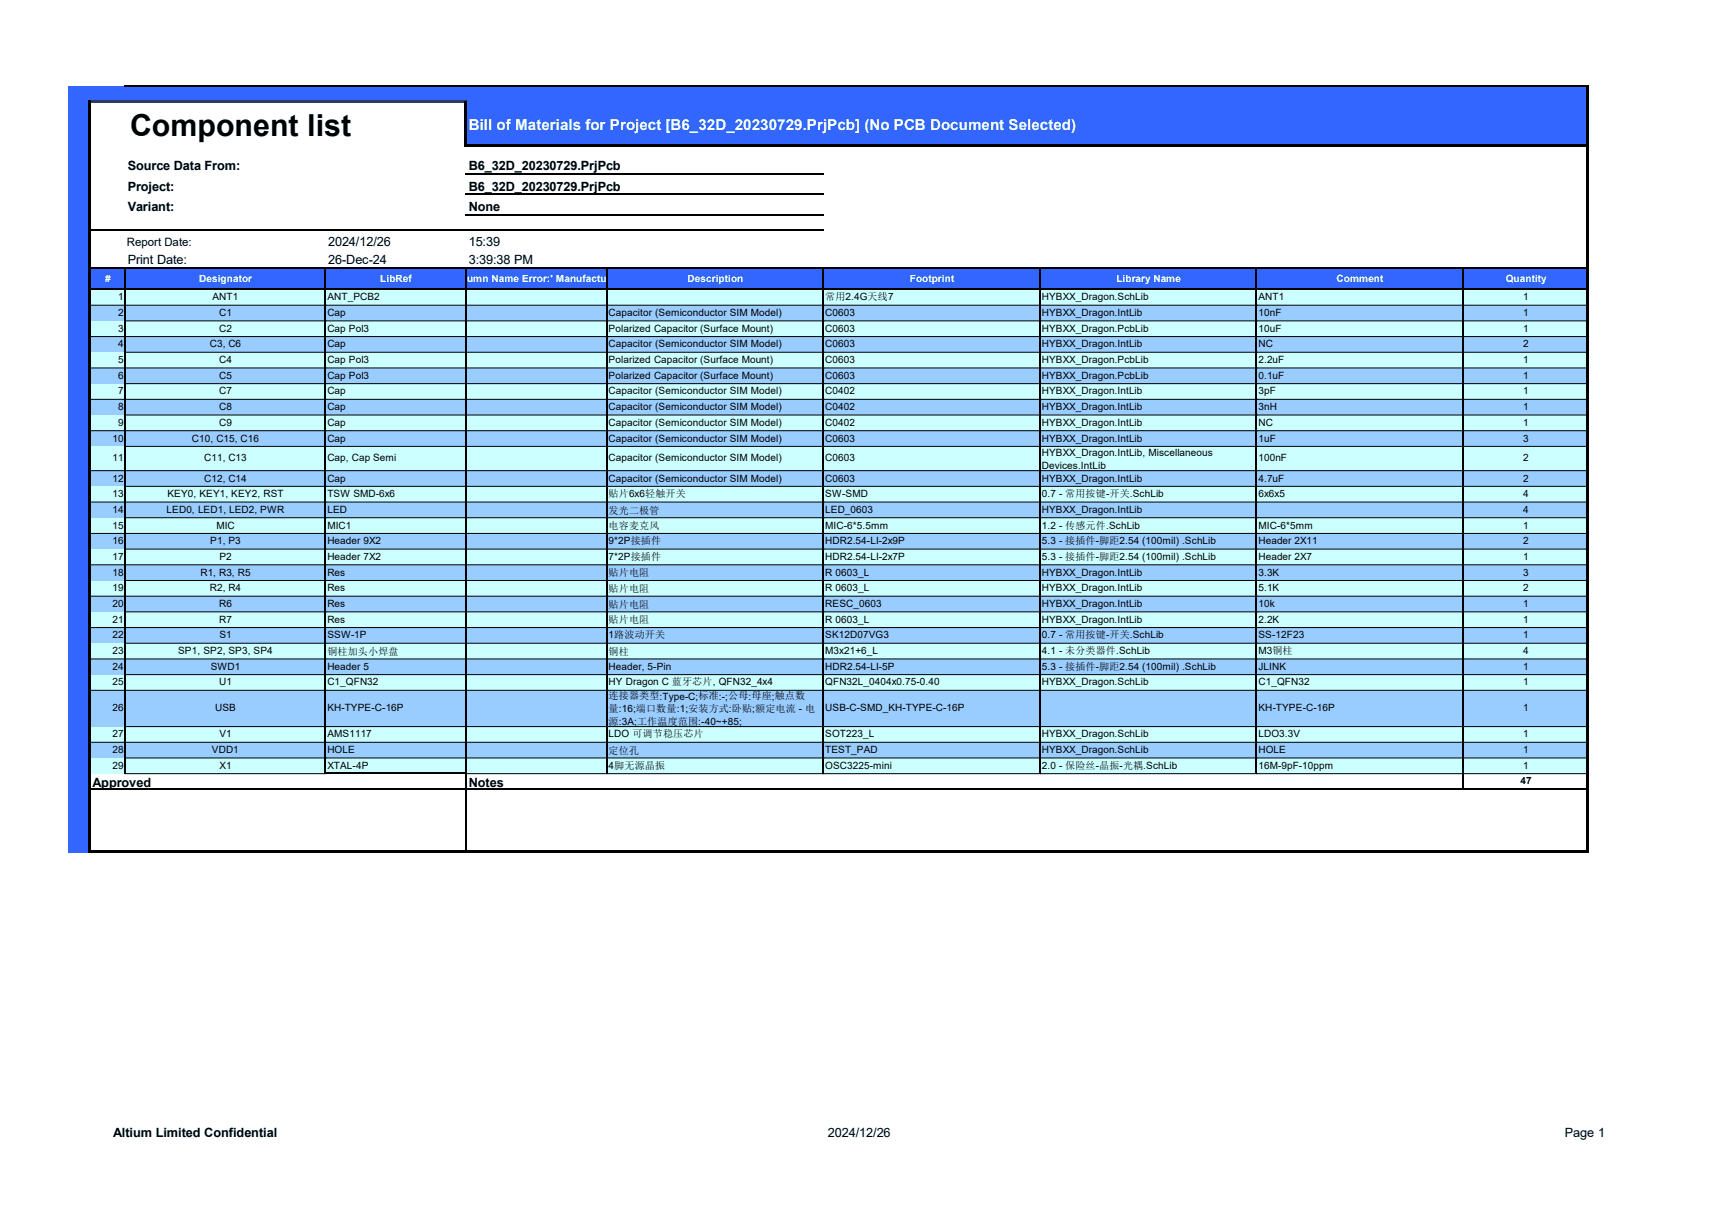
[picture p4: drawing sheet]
<svg xmlns="http://www.w3.org/2000/svg" width="297mm" height="210mm" viewBox="0 0 297 210" stroke-linecap="round" stroke-linejoin="round" font-family="sans-serif">
<defs><g id="words">
<text font-size="5.2" x="22.5" y="23.4">Component list</text>
<g font-size="2.6" fill="#fff">
<text x="81" y="22.4">Bill of Materials for</text>
<text x="105.4" y="22.4">Project [B6_32D_20230729.Prj</text>
<text x="142.9" y="22.4">Pcb] (No PCB Document Selected)</text>
</g>
<g font-size="2.2">
<text x="22.1" y="29.4">Source Data From:</text>
<text x="81" y="29.4">B6_32D_20230729.PrjPcb</text>
<text x="22.1" y="33">Project:</text>
<text x="81" y="33">B6_32D_20230729.PrjPcb</text>
<text x="22.1" y="36.5">Variant:</text>
<text x="81" y="36.5">None</text>
<text x="22.1" y="45.6">Print Date:</text>
<text x="56.7" y="42.4">2024/12/26</text>
<text x="56.7" y="45.6">26-Dec-24</text>
<text x="81" y="42.4">15:39</text>
<text x="81" y="45.6">3:39:38 PM</text>
<text x="16" y="135.9">Approved</text>
<text x="81" y="135.9">Notes</text>
<text x="19.6" y="196.3">Altium Limited Confidential</text>
<text x="143" y="196.3">2024/12/26</text>
<text x="270.3" y="196.3">Page 1</text>
</g>
<text font-size="2" x="21.9" y="42.5">Report Date:</text>
<g font-size="1.7" fill="#fff">
<text x="18.2" y="48.7">#</text>
<text x="34.4" y="48.7">Designator</text>
<text x="65.7" y="48.7">LibRef</text>
<text x="76.9" y="48.7">#Col</text>
<text x="80.7" y="48.7">umn Name Error:' Manufactu</text>
<text x="104.8" y="48.7">r</text>
<text x="118.8" y="48.7">Description</text>
<text x="157.2" y="48.7">Footprint</text>
<text x="192.9" y="48.7">Library Name</text>
<text x="230.9" y="48.7">Comment</text>
<text x="260.1" y="48.7">Quantity</text>
</g>
<g font-size="1.7">
<text x="20.4" y="51.9">1</text>
<text x="36.7" y="51.9">ANT1</text>
<text x="56.6" y="51.9">ANT_PCB2</text>
<text x="142.6" y="51.9">常用2.4G天线7</text>
<text x="180" y="51.9">HYBXX_Dragon.SchLib</text>
<text x="217.4" y="51.9">ANT1</text>
<text x="263.1" y="51.9">1</text>
<text x="20.4" y="54.6">2</text>
<text x="20.4" y="57.3">3</text>
<text x="20.4" y="60">4</text>
<text x="36.2" y="60">C3, C6</text>
<text x="37.8" y="54.6">C1</text>
<text x="37.8" y="57.3">C2</text>
<text x="56.6" y="54.6">Cap</text>
<text x="56.6" y="57.3">Cap Pol3</text>
<text x="56.6" y="60">Cap</text>
<text x="105.2" y="54.6">Capacitor (Semiconductor SIM Model)</text>
<text x="105.2" y="57.3">Polarized Capacitor (Surface Mount)</text>
<text x="105.2" y="60">Capacitor (Semiconductor SIM Model)</text>
<text x="142.6" y="54.6">C0603</text>
<text x="142.6" y="57.3">C0603</text>
<text x="142.6" y="60">C0603</text>
<text x="180" y="54.6">HYBXX_Dragon.IntLib</text>
<text x="180" y="57.3">HYBXX_Dragon.PcbLib</text>
<text x="180" y="60">HYBXX_Dragon.IntLib</text>
<text x="217.4" y="54.6">10nF</text>
<text x="217.4" y="57.3">10uF</text>
<text x="217.4" y="60">NC</text>
<text x="263.1" y="54.6">1</text>
<text x="263.1" y="57.3">1</text>
<text x="263.1" y="60">2</text>
<text x="20.4" y="62.7">5</text>
<text x="20.4" y="65.4">6</text>
<text x="37.8" y="62.7">C4</text>
<text x="37.8" y="65.4">C5</text>
<text x="56.6" y="62.7">Cap Pol3</text>
<text x="56.6" y="65.4">Cap Pol3</text>
<text x="105.2" y="62.7">Polarized Capacitor (Surface Mount)</text>
<text x="105.2" y="65.4">Polarized Capacitor (Surface Mount)</text>
<text x="142.6" y="62.7">C0603</text>
<text x="142.6" y="65.4">C0603</text>
<text x="180" y="62.7">HYBXX_Dragon.PcbLib</text>
<text x="180" y="65.4">HYBXX_Dragon.PcbLib</text>
<text x="217.4" y="62.7">2.2uF</text>
<text x="217.4" y="65.4">0.1uF</text>
<text x="263.1" y="62.7">1</text>
<text x="263.1" y="65.4">1</text>
<text x="20.4" y="68.1">7</text>
<text x="20.4" y="70.8">8</text>
<text x="37.8" y="68.1">C7</text>
<text x="37.8" y="70.8">C8</text>
<text x="56.6" y="68.1">Cap</text>
<text x="56.6" y="70.8">Cap</text>
<text x="105.2" y="68.1">Capacitor (Semiconductor SIM Model)</text>
<text x="105.2" y="70.8">Capacitor (Semiconductor SIM Model)</text>
<text x="142.6" y="68.1">C0402</text>
<text x="142.6" y="70.8">C0402</text>
<text x="180" y="68.1">HYBXX_Dragon.IntLib</text>
<text x="180" y="70.8">HYBXX_Dragon.IntLib</text>
<text x="217.4" y="68.1">3pF</text>
<text x="217.4" y="70.8">3nH</text>
<text x="263.1" y="68.1">1</text>
<text x="263.1" y="70.8">1</text>
<text x="19.4" y="76.3">10</text>
<text x="20.4" y="73.5">9</text>
<text x="33.1" y="76.3">C10, C15, C16</text>
<text x="37.8" y="73.5">C9</text>
<text x="56.6" y="73.5">Cap</text>
<text x="56.6" y="76.3">Cap</text>
<text x="105.2" y="73.5">Capacitor (Semiconductor SIM Model)</text>
<text x="105.2" y="76.3">Capacitor (Semiconductor SIM Model)</text>
<text x="142.6" y="73.5">C0402</text>
<text x="142.6" y="76.3">C0603</text>
<text x="180" y="73.5">HYBXX_Dragon.IntLib</text>
<text x="180" y="76.3">HYBXX_Dragon.IntLib</text>
<text x="217.4" y="73.5">NC</text>
<text x="217.4" y="76.3">1uF</text>
<text x="263.1" y="73.5">1</text>
<text x="263.1" y="76.3">3</text>
<text x="19.4" y="79.7">11</text>
<text x="19.4" y="83.2">12</text>
<text x="35.3" y="79.7">C11, C13</text>
<text x="35.3" y="83.2">C12, C14</text>
<text x="56.6" y="79.7">Cap, Cap Semi</text>
<text x="56.6" y="83.2">Cap</text>
<text x="105.2" y="79.7">Capacitor (Semiconductor SIM Model)</text>
<text x="105.2" y="83.2">Capacitor (Semiconductor SIM Model)</text>
<text x="142.6" y="79.7">C0603</text>
<text x="142.6" y="83.2">C0603</text>
<text x="180" y="78.7">HYBXX_Dragon.IntLib, Miscellaneous</text>
<text x="180" y="80.9">Devices.IntLib</text>
<text x="180" y="83.2">HYBXX_Dragon.IntLib</text>
<text x="217.4" y="79.7">100nF</text>
<text x="217.4" y="83.2">4.7uF</text>
<text x="263.1" y="79.7">2</text>
<text x="263.1" y="83.2">2</text>
<text x="19.4" y="85.9">13</text>
<text x="19.4" y="88.6">14</text>
<text x="28.8" y="88.6">LED0, LED1, LED2, PWR</text>
<text x="28.9" y="85.9">KEY0, KEY1, KEY2, RST</text>
<text x="56.6" y="85.9">TSW SMD-6x6</text>
<text x="56.6" y="88.6">LED</text>
<text x="105.2" y="85.8">贴片6x6轻触开关</text>
<text x="105.2" y="88.7">发光二极管</text>
<text x="142.6" y="85.9">SW-SMD</text>
<text x="142.6" y="88.6">LED_0603</text>
<text x="180" y="85.9">0.7 - 常用按键-开关.SchLib</text>
<text x="180" y="88.6">HYBXX_Dragon.IntLib</text>
<text x="217.4" y="85.9">6x6x5</text>
<text x="263.1" y="85.9">4</text>
<text x="263.1" y="88.6">4</text>
<text x="19.4" y="91.3">15</text>
<text x="19.4" y="94">16</text>
<text x="36.3" y="94">P1, P3</text>
<text x="37.4" y="91.3">MIC</text>
<text x="56.6" y="91.3">MIC1</text>
<text x="56.6" y="94">Header 9X2</text>
<text x="105.2" y="91.4">电容麦克风</text>
<text x="105.2" y="94">9*2P接插件</text>
<text x="142.6" y="91.3">MIC-6*5.5mm</text>
<text x="142.6" y="94">HDR2.54-LI-2x9P</text>
<text x="180" y="91.3">1.2 - 传感元件.SchLib</text>
<text x="180" y="94">5.3 - 接插件-脚距2.54 (100mil) .SchLib</text>
<text x="217.4" y="91.3">MIC-6*5mm</text>
<text x="217.4" y="94">Header 2X11</text>
<text x="263.1" y="91.3">1</text>
<text x="263.1" y="94">2</text>
<text x="19.4" y="96.7">17</text>
<text x="19.4" y="99.4">18</text>
<text x="34.6" y="99.4">R1, R3, R5</text>
<text x="37.9" y="96.7">P2</text>
<text x="56.6" y="96.7">Header 7X2</text>
<text x="56.6" y="99.4">Res</text>
<text x="105.2" y="96.7">7*2P接插件</text>
<text x="105.2" y="99.5">贴片电阻</text>
<text x="142.6" y="96.7">HDR2.54-LI-2x7P</text>
<text x="142.6" y="99.4">R 0603_L</text>
<text x="180" y="96.7">5.3 - 接插件-脚距2.54 (100mil) .SchLib</text>
<text x="180" y="99.4">HYBXX_Dragon.IntLib</text>
<text x="217.4" y="96.7">Header 2X7</text>
<text x="217.4" y="99.4">3.3K</text>
<text x="263.1" y="96.7">1</text>
<text x="263.1" y="99.4">3</text>
<text x="19.4" y="102.1">19</text>
<text x="19.4" y="104.8">20</text>
<text x="19.4" y="107.5">21</text>
<text x="36.2" y="102.1">R2, R4</text>
<text x="37.8" y="104.8">R6</text>
<text x="37.8" y="107.5">R7</text>
<text x="56.6" y="102.1">Res</text>
<text x="56.6" y="104.8">Res</text>
<text x="56.6" y="107.5">Res</text>
<text x="105.2" y="102.2">贴片电阻</text>
<text x="105.2" y="105">贴片电阻</text>
<text x="105.2" y="107.7">贴片电阻</text>
<text x="142.6" y="102.1">R 0603_L</text>
<text x="142.6" y="104.8">RESC_0603</text>
<text x="142.6" y="107.5">R 0603_L</text>
<text x="180" y="102.1">HYBXX_Dragon.IntLib</text>
<text x="180" y="104.8">HYBXX_Dragon.IntLib</text>
<text x="180" y="107.5">HYBXX_Dragon.IntLib</text>
<text x="217.4" y="102.1">5.1K</text>
<text x="217.4" y="104.8">10k</text>
<text x="217.4" y="107.5">2.2K</text>
<text x="263.1" y="102.1">2</text>
<text x="263.1" y="104.8">1</text>
<text x="263.1" y="107.5">1</text>
<text x="19.4" y="110.2">22</text>
<text x="19.4" y="113">23</text>
<text x="30.8" y="113">SP1, SP2, SP3, SP4</text>
<text x="37.9" y="110.2">S1</text>
<text x="56.6" y="110.2">SSW-1P</text>
<text x="56.6" y="113.1">铜柱加头小焊盘</text>
<text x="105.2" y="110.2">1路波动开关</text>
<text x="105.2" y="113.1">铜柱</text>
<text x="142.6" y="110.2">SK12D07VG3</text>
<text x="142.6" y="113">M3x21+6_L</text>
<text x="180" y="110.2">0.7 - 常用按键-开关.SchLib</text>
<text x="180" y="113">4.1 - 未分类器件.SchLib</text>
<text x="217.4" y="110.2">SS-12F23</text>
<text x="217.4" y="113">M3铜柱</text>
<text x="263.1" y="110.2">1</text>
<text x="263.1" y="113">4</text>
<text x="19.4" y="115.7">24</text>
<text x="19.4" y="118.4">25</text>
<text x="36.4" y="115.7">SWD1</text>
<text x="37.8" y="118.4">U1</text>
<text x="56.6" y="115.7">Header 5</text>
<text x="56.6" y="118.4">C1_QFN32</text>
<text x="105.2" y="115.7">Header, 5-Pin</text>
<text x="105.2" y="118.4">HY Dragon C 蓝牙芯片, QFN32_4x4</text>
<text x="142.6" y="115.7">HDR2.54-LI-5P</text>
<text x="142.6" y="118.4">QFN32L_0404x0.75-0.40</text>
<text x="180" y="115.7">5.3 - 接插件-脚距2.54 (100mil) .SchLib</text>
<text x="180" y="118.4">HYBXX_Dragon.SchLib</text>
<text x="217.4" y="115.7">JLINK</text>
<text x="217.4" y="118.4">C1_QFN32</text>
<text x="263.1" y="115.7">1</text>
<text x="263.1" y="118.4">1</text>
<text x="19.4" y="122.9">26</text>
<text x="37.2" y="122.9">USB</text>
<text x="56.6" y="122.9">KH-TYPE-C-16P</text>
<text x="105.2" y="120.8">连接器类型:Type-C;标准:-;公母:母座;触点数</text>
<text x="105.2" y="123">量:16;端口数量:1;安装方式:卧贴;额定电流 - 电</text>
<text x="105.2" y="125.3">源:3A;工作温度范围:-40~+85;</text>
<text x="142.6" y="122.9">USB-C-SMD_KH-TYPE-C-16P</text>
<text x="217.4" y="122.9">KH-TYPE-C-16P</text>
<text x="263.1" y="122.9">1</text>
<text x="19.4" y="127.4">27</text>
<text x="19.4" y="130.1">28</text>
<text x="36.6" y="130.1">VDD1</text>
<text x="37.9" y="127.4">V1</text>
<text x="56.6" y="127.4">AMS1117</text>
<text x="56.6" y="130.1">HOLE</text>
<text x="105.2" y="127.4">LDO 可调节稳压芯片</text>
<text x="105.2" y="130.2">定位孔</text>
<text x="142.6" y="127.4">SOT223_L</text>
<text x="142.6" y="130.1">TEST_PAD</text>
<text x="180" y="127.4">HYBXX_Dragon.SchLib</text>
<text x="180" y="130.1">HYBXX_Dragon.SchLib</text>
<text x="217.4" y="127.4">LDO3.3V</text>
<text x="217.4" y="130.1">HOLE</text>
<text x="263.1" y="127.4">1</text>
<text x="263.1" y="130.1">1</text>
<text x="19.4" y="132.8">29</text>
<text x="37.9" y="132.8">X1</text>
<text x="56.6" y="132.8">XTAL-4P</text>
<text x="105.2" y="132.8">4脚无源晶振</text>
<text x="142.6" y="132.8">OSC3225-mini</text>
<text x="180" y="132.8">2.0 - 保险丝-晶振-光耦.SchLib</text>
<text x="217.4" y="132.8">16M-9pF-10ppm</text>
<text x="262.7" y="135.4">47</text>
<text x="263.1" y="132.8">1</text>
</g>
</g></defs>
<g fill="#36f">
<path d="M11.8 14.9h3.8v2.8h-3.8z" fill-rule="evenodd"/>
<path d="M15.6 14.9h6.1v2.8h-6.1z" fill-rule="evenodd"/>
<path d="M21.6 14.9h34.7v2.8h-34.7z" fill-rule="evenodd"/>
<path d="M56.3 14.9h24.3v2.8h-24.3z" fill-rule="evenodd"/>
<path d="M80.6 14.9h24.3v2.8h-24.3z" fill-rule="evenodd"/>
<path d="M104.9 14.9h37.4v2.8h-37.4z" fill-rule="evenodd"/>
<path d="M142.3 14.9h37.4v2.8h-37.4z" fill-rule="evenodd"/>
<path d="M179.7 14.9h37.5v2.8h-37.5z" fill-rule="evenodd"/>
<path d="M217.1 14.9h35.8v2.8h-35.8z" fill-rule="evenodd"/>
<path d="M252.8 14.9h21.6v2.8h-21.6z" fill-rule="evenodd"/>
<path d="M11.8 17.7h3.8v7.7h-3.8z" fill-rule="evenodd"/>
<path d="M80.6 17.7h24.3v7.7h-24.3z" fill-rule="evenodd"/>
<path d="M104.9 17.7h37.4v7.7h-37.4z" fill-rule="evenodd"/>
<path d="M142.3 17.7h37.4v7.7h-37.4z" fill-rule="evenodd"/>
<path d="M179.7 17.7h37.5v7.7h-37.5z" fill-rule="evenodd"/>
<path d="M217.1 17.7h35.8v7.7h-35.8z" fill-rule="evenodd"/>
<path d="M252.8 17.7h21.6v7.7h-21.6z" fill-rule="evenodd"/>
<path d="M11.8 25.4h3.8v4.7h-3.8z" fill-rule="evenodd"/>
<path d="M11.8 30.1h3.8v3.6h-3.8z" fill-rule="evenodd"/>
<path d="M11.8 33.6h3.8v3.6h-3.8z" fill-rule="evenodd"/>
<path d="M11.8 37.1h3.8v2.8h-3.8z" fill-rule="evenodd"/>
<path d="M11.8 39.8h3.8v3.3h-3.8z" fill-rule="evenodd"/>
<path d="M11.8 43.1h3.8v3.2h-3.8z" fill-rule="evenodd"/>
<path d="M11.8 46.3h3.8v3.7h-3.8z" fill-rule="evenodd"/>
<path d="M15.6 46.3h6.1v3.7h-6.1z" fill-rule="evenodd"/>
<path d="M21.6 46.3h34.7v3.7h-34.7z" fill-rule="evenodd"/>
<path d="M56.3 46.3h24.3v3.7h-24.3z" fill-rule="evenodd"/>
<path d="M80.6 46.3h24.3v3.7h-24.3z" fill-rule="evenodd"/>
<path d="M104.9 46.3h37.4v3.7h-37.4z" fill-rule="evenodd"/>
<path d="M142.3 46.3h37.4v3.7h-37.4z" fill-rule="evenodd"/>
<path d="M179.7 46.3h37.5v3.7h-37.5z" fill-rule="evenodd"/>
<path d="M217.1 46.3h35.8v3.7h-35.8z" fill-rule="evenodd"/>
<path d="M252.8 46.3h21.6v3.7h-21.6z" fill-rule="evenodd"/>
<path d="M11.8 50h3.8v2.7h-3.8z" fill-rule="evenodd"/>
<path d="M11.8 52.7h3.8v2.7h-3.8z" fill-rule="evenodd"/>
<path d="M11.8 55.4h3.8v2.7h-3.8z" fill-rule="evenodd"/>
<path d="M11.8 58.1h3.8v2.7h-3.8z" fill-rule="evenodd"/>
<path d="M11.8 60.8h3.8v2.7h-3.8z" fill-rule="evenodd"/>
<path d="M11.8 63.5h3.8v2.8h-3.8z" fill-rule="evenodd"/>
<path d="M11.8 66.2h3.8v2.8h-3.8z" fill-rule="evenodd"/>
<path d="M11.8 68.9h3.8v2.8h-3.8z" fill-rule="evenodd"/>
<path d="M11.8 71.6h3.8v2.8h-3.8z" fill-rule="evenodd"/>
<path d="M11.8 74.3h3.8v2.8h-3.8z" fill-rule="evenodd"/>
<path d="M11.8 77h3.8v4.3h-3.8z" fill-rule="evenodd"/>
<path d="M11.8 81.2h3.8v2.8h-3.8z" fill-rule="evenodd"/>
<path d="M11.8 83.9h3.8v2.8h-3.8z" fill-rule="evenodd"/>
<path d="M11.8 86.7h3.8v2.7h-3.8z" fill-rule="evenodd"/>
<path d="M11.8 89.4h3.8v2.7h-3.8z" fill-rule="evenodd"/>
<path d="M11.8 92.1h3.8v2.7h-3.8z" fill-rule="evenodd"/>
<path d="M11.8 94.8h3.8v2.7h-3.8z" fill-rule="evenodd"/>
<path d="M11.8 97.5h3.8v2.7h-3.8z" fill-rule="evenodd"/>
<path d="M11.8 100.2h3.8v2.8h-3.8z" fill-rule="evenodd"/>
<path d="M11.8 102.9h3.8v2.8h-3.8z" fill-rule="evenodd"/>
<path d="M11.8 105.6h3.8v2.8h-3.8z" fill-rule="evenodd"/>
<path d="M11.8 108.3h3.8v2.8h-3.8z" fill-rule="evenodd"/>
<path d="M11.8 111h3.8v2.8h-3.8z" fill-rule="evenodd"/>
<path d="M11.8 113.7h3.8v2.8h-3.8z" fill-rule="evenodd"/>
<path d="M11.8 116.5h3.8v2.7h-3.8z" fill-rule="evenodd"/>
<path d="M11.8 119.2h3.8v6.3h-3.8z" fill-rule="evenodd"/>
<path d="M11.8 125.4h3.8v2.8h-3.8z" fill-rule="evenodd"/>
<path d="M11.8 128.1h3.8v2.8h-3.8z" fill-rule="evenodd"/>
<path d="M11.8 130.9h3.8v2.7h-3.8z" fill-rule="evenodd"/>
<path d="M11.8 133.6h3.8v2.7h-3.8z" fill-rule="evenodd"/>
<path d="M11.8 136.3h3.8v2.7h-3.8z" fill-rule="evenodd"/>
<path d="M11.8 139h3.8v2.7h-3.8z" fill-rule="evenodd"/>
<path d="M11.8 141.7h3.8v2.7h-3.8z" fill-rule="evenodd"/>
<path d="M11.8 144.4h3.8v2.9h-3.8z" fill-rule="evenodd"/>
</g>
<g fill="#fff">
<path d="M15.6 17.7h6.1v7.7h-6.1z" fill-rule="evenodd"/>
<path d="M21.6 17.7h34.7v7.7h-34.7z" fill-rule="evenodd"/>
<path d="M56.3 17.7h24.3v7.7h-24.3z" fill-rule="evenodd"/>
<path d="M15.6 25.4h6.1v4.7h-6.1z" fill-rule="evenodd"/>
<path d="M21.6 25.4h34.7v4.7h-34.7z" fill-rule="evenodd"/>
<path d="M56.3 25.4h24.3v4.7h-24.3z" fill-rule="evenodd"/>
<path d="M80.6 25.4h24.3v4.7h-24.3z" fill-rule="evenodd"/>
<path d="M104.9 25.4h37.4v4.7h-37.4z" fill-rule="evenodd"/>
<path d="M142.3 25.4h37.4v4.7h-37.4z" fill-rule="evenodd"/>
<path d="M179.7 25.4h37.5v4.7h-37.5z" fill-rule="evenodd"/>
<path d="M217.1 25.4h35.8v4.7h-35.8z" fill-rule="evenodd"/>
<path d="M252.8 25.4h21.6v4.7h-21.6z" fill-rule="evenodd"/>
<path d="M15.6 30.1h6.1v3.6h-6.1z" fill-rule="evenodd"/>
<path d="M21.6 30.1h34.7v3.6h-34.7z" fill-rule="evenodd"/>
<path d="M56.3 30.1h24.3v3.6h-24.3z" fill-rule="evenodd"/>
<path d="M80.6 30.1h24.3v3.6h-24.3z" fill-rule="evenodd"/>
<path d="M104.9 30.1h37.4v3.6h-37.4z" fill-rule="evenodd"/>
<path d="M142.3 30.1h37.4v3.6h-37.4z" fill-rule="evenodd"/>
<path d="M179.7 30.1h37.5v3.6h-37.5z" fill-rule="evenodd"/>
<path d="M217.1 30.1h35.8v3.6h-35.8z" fill-rule="evenodd"/>
<path d="M252.8 30.1h21.6v3.6h-21.6z" fill-rule="evenodd"/>
<path d="M15.6 33.6h6.1v3.6h-6.1z" fill-rule="evenodd"/>
<path d="M21.6 33.6h34.7v3.6h-34.7z" fill-rule="evenodd"/>
<path d="M56.3 33.6h24.3v3.6h-24.3z" fill-rule="evenodd"/>
<path d="M80.6 33.6h24.3v3.6h-24.3z" fill-rule="evenodd"/>
<path d="M104.9 33.6h37.4v3.6h-37.4z" fill-rule="evenodd"/>
<path d="M142.3 33.6h37.4v3.6h-37.4z" fill-rule="evenodd"/>
<path d="M179.7 33.6h37.5v3.6h-37.5z" fill-rule="evenodd"/>
<path d="M217.1 33.6h35.8v3.6h-35.8z" fill-rule="evenodd"/>
<path d="M252.8 33.6h21.6v3.6h-21.6z" fill-rule="evenodd"/>
<path d="M15.6 37.1h6.1v2.8h-6.1z" fill-rule="evenodd"/>
<path d="M21.6 37.1h34.7v2.8h-34.7z" fill-rule="evenodd"/>
<path d="M56.3 37.1h24.3v2.8h-24.3z" fill-rule="evenodd"/>
<path d="M80.6 37.1h24.3v2.8h-24.3z" fill-rule="evenodd"/>
<path d="M104.9 37.1h37.4v2.8h-37.4z" fill-rule="evenodd"/>
<path d="M142.3 37.1h37.4v2.8h-37.4z" fill-rule="evenodd"/>
<path d="M179.7 37.1h37.5v2.8h-37.5z" fill-rule="evenodd"/>
<path d="M217.1 37.1h35.8v2.8h-35.8z" fill-rule="evenodd"/>
<path d="M252.8 37.1h21.6v2.8h-21.6z" fill-rule="evenodd"/>
<path d="M15.6 39.8h6.1v3.3h-6.1z" fill-rule="evenodd"/>
<path d="M21.6 39.8h34.7v3.3h-34.7z" fill-rule="evenodd"/>
<path d="M56.3 39.8h24.3v3.3h-24.3z" fill-rule="evenodd"/>
<path d="M80.6 39.8h24.3v3.3h-24.3z" fill-rule="evenodd"/>
<path d="M104.9 39.8h37.4v3.3h-37.4z" fill-rule="evenodd"/>
<path d="M142.3 39.8h37.4v3.3h-37.4z" fill-rule="evenodd"/>
<path d="M179.7 39.8h37.5v3.3h-37.5z" fill-rule="evenodd"/>
<path d="M217.1 39.8h35.8v3.3h-35.8z" fill-rule="evenodd"/>
<path d="M252.8 39.8h21.6v3.3h-21.6z" fill-rule="evenodd"/>
<path d="M15.6 43.1h6.1v3.2h-6.1z" fill-rule="evenodd"/>
<path d="M21.6 43.1h34.7v3.2h-34.7z" fill-rule="evenodd"/>
<path d="M56.3 43.1h24.3v3.2h-24.3z" fill-rule="evenodd"/>
<path d="M80.6 43.1h24.3v3.2h-24.3z" fill-rule="evenodd"/>
<path d="M104.9 43.1h37.4v3.2h-37.4z" fill-rule="evenodd"/>
<path d="M142.3 43.1h37.4v3.2h-37.4z" fill-rule="evenodd"/>
<path d="M179.7 43.1h37.5v3.2h-37.5z" fill-rule="evenodd"/>
<path d="M217.1 43.1h35.8v3.2h-35.8z" fill-rule="evenodd"/>
<path d="M252.8 43.1h21.6v3.2h-21.6z" fill-rule="evenodd"/>
<path d="M252.8 133.6h21.6v2.7h-21.6z" fill-rule="evenodd"/>
</g>
<g fill="#cff">
<path d="M15.6 50h6.1v2.7h-6.1z" fill-rule="evenodd"/>
<path d="M21.6 50h34.7v2.7h-34.7z" fill-rule="evenodd"/>
<path d="M56.3 50h24.3v2.7h-24.3z" fill-rule="evenodd"/>
<path d="M80.6 50h24.3v2.7h-24.3z" fill-rule="evenodd"/>
<path d="M104.9 50h37.4v2.7h-37.4z" fill-rule="evenodd"/>
<path d="M142.3 50h37.4v2.7h-37.4z" fill-rule="evenodd"/>
<path d="M179.7 50h37.5v2.7h-37.5z" fill-rule="evenodd"/>
<path d="M217.1 50h35.8v2.7h-35.8z" fill-rule="evenodd"/>
<path d="M252.8 50h21.6v2.7h-21.6z" fill-rule="evenodd"/>
<path d="M15.6 55.4h6.1v2.7h-6.1z" fill-rule="evenodd"/>
<path d="M21.6 55.4h34.7v2.7h-34.7z" fill-rule="evenodd"/>
<path d="M56.3 55.4h24.3v2.7h-24.3z" fill-rule="evenodd"/>
<path d="M80.6 55.4h24.3v2.7h-24.3z" fill-rule="evenodd"/>
<path d="M104.9 55.4h37.4v2.7h-37.4z" fill-rule="evenodd"/>
<path d="M142.3 55.4h37.4v2.7h-37.4z" fill-rule="evenodd"/>
<path d="M179.7 55.4h37.5v2.7h-37.5z" fill-rule="evenodd"/>
<path d="M217.1 55.4h35.8v2.7h-35.8z" fill-rule="evenodd"/>
<path d="M252.8 55.4h21.6v2.7h-21.6z" fill-rule="evenodd"/>
<path d="M15.6 60.8h6.1v2.7h-6.1z" fill-rule="evenodd"/>
<path d="M21.6 60.8h34.7v2.7h-34.7z" fill-rule="evenodd"/>
<path d="M56.3 60.8h24.3v2.7h-24.3z" fill-rule="evenodd"/>
<path d="M80.6 60.8h24.3v2.7h-24.3z" fill-rule="evenodd"/>
<path d="M104.9 60.8h37.4v2.7h-37.4z" fill-rule="evenodd"/>
<path d="M142.3 60.8h37.4v2.7h-37.4z" fill-rule="evenodd"/>
<path d="M179.7 60.8h37.5v2.7h-37.5z" fill-rule="evenodd"/>
<path d="M217.1 60.8h35.8v2.7h-35.8z" fill-rule="evenodd"/>
<path d="M252.8 60.8h21.6v2.7h-21.6z" fill-rule="evenodd"/>
<path d="M15.6 66.2h6.1v2.8h-6.1z" fill-rule="evenodd"/>
<path d="M21.6 66.2h34.7v2.8h-34.7z" fill-rule="evenodd"/>
<path d="M56.3 66.2h24.3v2.8h-24.3z" fill-rule="evenodd"/>
<path d="M80.6 66.2h24.3v2.8h-24.3z" fill-rule="evenodd"/>
<path d="M104.9 66.2h37.4v2.8h-37.4z" fill-rule="evenodd"/>
<path d="M142.3 66.2h37.4v2.8h-37.4z" fill-rule="evenodd"/>
<path d="M179.7 66.2h37.5v2.8h-37.5z" fill-rule="evenodd"/>
<path d="M217.1 66.2h35.8v2.8h-35.8z" fill-rule="evenodd"/>
<path d="M252.8 66.2h21.6v2.8h-21.6z" fill-rule="evenodd"/>
<path d="M15.6 71.6h6.1v2.8h-6.1z" fill-rule="evenodd"/>
<path d="M21.6 71.6h34.7v2.8h-34.7z" fill-rule="evenodd"/>
<path d="M56.3 71.6h24.3v2.8h-24.3z" fill-rule="evenodd"/>
<path d="M80.6 71.6h24.3v2.8h-24.3z" fill-rule="evenodd"/>
<path d="M104.9 71.6h37.4v2.8h-37.4z" fill-rule="evenodd"/>
<path d="M142.3 71.6h37.4v2.8h-37.4z" fill-rule="evenodd"/>
<path d="M179.7 71.6h37.5v2.8h-37.5z" fill-rule="evenodd"/>
<path d="M217.1 71.6h35.8v2.8h-35.8z" fill-rule="evenodd"/>
<path d="M252.8 71.6h21.6v2.8h-21.6z" fill-rule="evenodd"/>
<path d="M15.6 77h6.1v4.3h-6.1z" fill-rule="evenodd"/>
<path d="M21.6 77h34.7v4.3h-34.7z" fill-rule="evenodd"/>
<path d="M56.3 77h24.3v4.3h-24.3z" fill-rule="evenodd"/>
<path d="M80.6 77h24.3v4.3h-24.3z" fill-rule="evenodd"/>
<path d="M104.9 77h37.4v4.3h-37.4z" fill-rule="evenodd"/>
<path d="M142.3 77h37.4v4.3h-37.4z" fill-rule="evenodd"/>
<path d="M179.7 77h37.5v4.3h-37.5z" fill-rule="evenodd"/>
<path d="M217.1 77h35.8v4.3h-35.8z" fill-rule="evenodd"/>
<path d="M252.8 77h21.6v4.3h-21.6z" fill-rule="evenodd"/>
<path d="M15.6 83.9h6.1v2.8h-6.1z" fill-rule="evenodd"/>
<path d="M21.6 83.9h34.7v2.8h-34.7z" fill-rule="evenodd"/>
<path d="M56.3 83.9h24.3v2.8h-24.3z" fill-rule="evenodd"/>
<path d="M80.6 83.9h24.3v2.8h-24.3z" fill-rule="evenodd"/>
<path d="M104.9 83.9h37.4v2.8h-37.4z" fill-rule="evenodd"/>
<path d="M142.3 83.9h37.4v2.8h-37.4z" fill-rule="evenodd"/>
<path d="M179.7 83.9h37.5v2.8h-37.5z" fill-rule="evenodd"/>
<path d="M217.1 83.9h35.8v2.8h-35.8z" fill-rule="evenodd"/>
<path d="M252.8 83.9h21.6v2.8h-21.6z" fill-rule="evenodd"/>
<path d="M15.6 89.4h6.1v2.7h-6.1z" fill-rule="evenodd"/>
<path d="M21.6 89.4h34.7v2.7h-34.7z" fill-rule="evenodd"/>
<path d="M56.3 89.4h24.3v2.7h-24.3z" fill-rule="evenodd"/>
<path d="M80.6 89.4h24.3v2.7h-24.3z" fill-rule="evenodd"/>
<path d="M104.9 89.4h37.4v2.7h-37.4z" fill-rule="evenodd"/>
<path d="M142.3 89.4h37.4v2.7h-37.4z" fill-rule="evenodd"/>
<path d="M179.7 89.4h37.5v2.7h-37.5z" fill-rule="evenodd"/>
<path d="M217.1 89.4h35.8v2.7h-35.8z" fill-rule="evenodd"/>
<path d="M252.8 89.4h21.6v2.7h-21.6z" fill-rule="evenodd"/>
<path d="M15.6 94.8h6.1v2.7h-6.1z" fill-rule="evenodd"/>
<path d="M21.6 94.8h34.7v2.7h-34.7z" fill-rule="evenodd"/>
<path d="M56.3 94.8h24.3v2.7h-24.3z" fill-rule="evenodd"/>
<path d="M80.6 94.8h24.3v2.7h-24.3z" fill-rule="evenodd"/>
<path d="M104.9 94.8h37.4v2.7h-37.4z" fill-rule="evenodd"/>
<path d="M142.3 94.8h37.4v2.7h-37.4z" fill-rule="evenodd"/>
<path d="M179.7 94.8h37.5v2.7h-37.5z" fill-rule="evenodd"/>
<path d="M217.1 94.8h35.8v2.7h-35.8z" fill-rule="evenodd"/>
<path d="M252.8 94.8h21.6v2.7h-21.6z" fill-rule="evenodd"/>
<path d="M15.6 100.2h6.1v2.8h-6.1z" fill-rule="evenodd"/>
<path d="M21.6 100.2h34.7v2.8h-34.7z" fill-rule="evenodd"/>
<path d="M56.3 100.2h24.3v2.8h-24.3z" fill-rule="evenodd"/>
<path d="M80.6 100.2h24.3v2.8h-24.3z" fill-rule="evenodd"/>
<path d="M104.9 100.2h37.4v2.8h-37.4z" fill-rule="evenodd"/>
<path d="M142.3 100.2h37.4v2.8h-37.4z" fill-rule="evenodd"/>
<path d="M179.7 100.2h37.5v2.8h-37.5z" fill-rule="evenodd"/>
<path d="M217.1 100.2h35.8v2.8h-35.8z" fill-rule="evenodd"/>
<path d="M252.8 100.2h21.6v2.8h-21.6z" fill-rule="evenodd"/>
<path d="M15.6 105.6h6.1v2.8h-6.1z" fill-rule="evenodd"/>
<path d="M21.6 105.6h34.7v2.8h-34.7z" fill-rule="evenodd"/>
<path d="M56.3 105.6h24.3v2.8h-24.3z" fill-rule="evenodd"/>
<path d="M80.6 105.6h24.3v2.8h-24.3z" fill-rule="evenodd"/>
<path d="M104.9 105.6h37.4v2.8h-37.4z" fill-rule="evenodd"/>
<path d="M142.3 105.6h37.4v2.8h-37.4z" fill-rule="evenodd"/>
<path d="M179.7 105.6h37.5v2.8h-37.5z" fill-rule="evenodd"/>
<path d="M217.1 105.6h35.8v2.8h-35.8z" fill-rule="evenodd"/>
<path d="M252.8 105.6h21.6v2.8h-21.6z" fill-rule="evenodd"/>
<path d="M15.6 111h6.1v2.8h-6.1z" fill-rule="evenodd"/>
<path d="M21.6 111h34.7v2.8h-34.7z" fill-rule="evenodd"/>
<path d="M56.3 111h24.3v2.8h-24.3z" fill-rule="evenodd"/>
<path d="M80.6 111h24.3v2.8h-24.3z" fill-rule="evenodd"/>
<path d="M104.9 111h37.4v2.8h-37.4z" fill-rule="evenodd"/>
<path d="M142.3 111h37.4v2.8h-37.4z" fill-rule="evenodd"/>
<path d="M179.7 111h37.5v2.8h-37.5z" fill-rule="evenodd"/>
<path d="M217.1 111h35.8v2.8h-35.8z" fill-rule="evenodd"/>
<path d="M252.8 111h21.6v2.8h-21.6z" fill-rule="evenodd"/>
<path d="M15.6 116.5h6.1v2.7h-6.1z" fill-rule="evenodd"/>
<path d="M21.6 116.5h34.7v2.7h-34.7z" fill-rule="evenodd"/>
<path d="M56.3 116.5h24.3v2.7h-24.3z" fill-rule="evenodd"/>
<path d="M80.6 116.5h24.3v2.7h-24.3z" fill-rule="evenodd"/>
<path d="M104.9 116.5h37.4v2.7h-37.4z" fill-rule="evenodd"/>
<path d="M142.3 116.5h37.4v2.7h-37.4z" fill-rule="evenodd"/>
<path d="M179.7 116.5h37.5v2.7h-37.5z" fill-rule="evenodd"/>
<path d="M217.1 116.5h35.8v2.7h-35.8z" fill-rule="evenodd"/>
<path d="M252.8 116.5h21.6v2.7h-21.6z" fill-rule="evenodd"/>
<path d="M15.6 125.4h6.1v2.8h-6.1z" fill-rule="evenodd"/>
<path d="M21.6 125.4h34.7v2.8h-34.7z" fill-rule="evenodd"/>
<path d="M56.3 125.4h24.3v2.8h-24.3z" fill-rule="evenodd"/>
<path d="M80.6 125.4h24.3v2.8h-24.3z" fill-rule="evenodd"/>
<path d="M104.9 125.4h37.4v2.8h-37.4z" fill-rule="evenodd"/>
<path d="M142.3 125.4h37.4v2.8h-37.4z" fill-rule="evenodd"/>
<path d="M179.7 125.4h37.5v2.8h-37.5z" fill-rule="evenodd"/>
<path d="M217.1 125.4h35.8v2.8h-35.8z" fill-rule="evenodd"/>
<path d="M252.8 125.4h21.6v2.8h-21.6z" fill-rule="evenodd"/>
<path d="M15.6 130.9h6.1v2.7h-6.1z" fill-rule="evenodd"/>
<path d="M21.6 130.9h34.7v2.7h-34.7z" fill-rule="evenodd"/>
<path d="M56.3 130.9h24.3v2.7h-24.3z" fill-rule="evenodd"/>
<path d="M80.6 130.9h24.3v2.7h-24.3z" fill-rule="evenodd"/>
<path d="M104.9 130.9h37.4v2.7h-37.4z" fill-rule="evenodd"/>
<path d="M142.3 130.9h37.4v2.7h-37.4z" fill-rule="evenodd"/>
<path d="M179.7 130.9h37.5v2.7h-37.5z" fill-rule="evenodd"/>
<path d="M217.1 130.9h35.8v2.7h-35.8z" fill-rule="evenodd"/>
<path d="M252.8 130.9h21.6v2.7h-21.6z" fill-rule="evenodd"/>
</g>
<g fill="#9cf">
<path d="M15.6 52.7h6.1v2.7h-6.1z" fill-rule="evenodd"/>
<path d="M21.6 52.7h34.7v2.7h-34.7z" fill-rule="evenodd"/>
<path d="M56.3 52.7h24.3v2.7h-24.3z" fill-rule="evenodd"/>
<path d="M80.6 52.7h24.3v2.7h-24.3z" fill-rule="evenodd"/>
<path d="M104.9 52.7h37.4v2.7h-37.4z" fill-rule="evenodd"/>
<path d="M142.3 52.7h37.4v2.7h-37.4z" fill-rule="evenodd"/>
<path d="M179.7 52.7h37.5v2.7h-37.5z" fill-rule="evenodd"/>
<path d="M217.1 52.7h35.8v2.7h-35.8z" fill-rule="evenodd"/>
<path d="M252.8 52.7h21.6v2.7h-21.6z" fill-rule="evenodd"/>
<path d="M15.6 58.1h6.1v2.7h-6.1z" fill-rule="evenodd"/>
<path d="M21.6 58.1h34.7v2.7h-34.7z" fill-rule="evenodd"/>
<path d="M56.3 58.1h24.3v2.7h-24.3z" fill-rule="evenodd"/>
<path d="M80.6 58.1h24.3v2.7h-24.3z" fill-rule="evenodd"/>
<path d="M104.9 58.1h37.4v2.7h-37.4z" fill-rule="evenodd"/>
<path d="M142.3 58.1h37.4v2.7h-37.4z" fill-rule="evenodd"/>
<path d="M179.7 58.1h37.5v2.7h-37.5z" fill-rule="evenodd"/>
<path d="M217.1 58.1h35.8v2.7h-35.8z" fill-rule="evenodd"/>
<path d="M252.8 58.1h21.6v2.7h-21.6z" fill-rule="evenodd"/>
<path d="M15.6 63.5h6.1v2.8h-6.1z" fill-rule="evenodd"/>
<path d="M21.6 63.5h34.7v2.8h-34.7z" fill-rule="evenodd"/>
<path d="M56.3 63.5h24.3v2.8h-24.3z" fill-rule="evenodd"/>
<path d="M80.6 63.5h24.3v2.8h-24.3z" fill-rule="evenodd"/>
<path d="M104.9 63.5h37.4v2.8h-37.4z" fill-rule="evenodd"/>
<path d="M142.3 63.5h37.4v2.8h-37.4z" fill-rule="evenodd"/>
<path d="M179.7 63.5h37.5v2.8h-37.5z" fill-rule="evenodd"/>
<path d="M217.1 63.5h35.8v2.8h-35.8z" fill-rule="evenodd"/>
<path d="M252.8 63.5h21.6v2.8h-21.6z" fill-rule="evenodd"/>
<path d="M15.6 68.9h6.1v2.8h-6.1z" fill-rule="evenodd"/>
<path d="M21.6 68.9h34.7v2.8h-34.7z" fill-rule="evenodd"/>
<path d="M56.3 68.9h24.3v2.8h-24.3z" fill-rule="evenodd"/>
<path d="M80.6 68.9h24.3v2.8h-24.3z" fill-rule="evenodd"/>
<path d="M104.9 68.9h37.4v2.8h-37.4z" fill-rule="evenodd"/>
<path d="M142.3 68.9h37.4v2.8h-37.4z" fill-rule="evenodd"/>
<path d="M179.7 68.9h37.5v2.8h-37.5z" fill-rule="evenodd"/>
<path d="M217.1 68.9h35.8v2.8h-35.8z" fill-rule="evenodd"/>
<path d="M252.8 68.9h21.6v2.8h-21.6z" fill-rule="evenodd"/>
<path d="M15.6 74.3h6.1v2.8h-6.1z" fill-rule="evenodd"/>
<path d="M21.6 74.3h34.7v2.8h-34.7z" fill-rule="evenodd"/>
<path d="M56.3 74.3h24.3v2.8h-24.3z" fill-rule="evenodd"/>
<path d="M80.6 74.3h24.3v2.8h-24.3z" fill-rule="evenodd"/>
<path d="M104.9 74.3h37.4v2.8h-37.4z" fill-rule="evenodd"/>
<path d="M142.3 74.3h37.4v2.8h-37.4z" fill-rule="evenodd"/>
<path d="M179.7 74.3h37.5v2.8h-37.5z" fill-rule="evenodd"/>
<path d="M217.1 74.3h35.8v2.8h-35.8z" fill-rule="evenodd"/>
<path d="M252.8 74.3h21.6v2.8h-21.6z" fill-rule="evenodd"/>
<path d="M15.6 81.2h6.1v2.8h-6.1z" fill-rule="evenodd"/>
<path d="M21.6 81.2h34.7v2.8h-34.7z" fill-rule="evenodd"/>
<path d="M56.3 81.2h24.3v2.8h-24.3z" fill-rule="evenodd"/>
<path d="M80.6 81.2h24.3v2.8h-24.3z" fill-rule="evenodd"/>
<path d="M104.9 81.2h37.4v2.8h-37.4z" fill-rule="evenodd"/>
<path d="M142.3 81.2h37.4v2.8h-37.4z" fill-rule="evenodd"/>
<path d="M179.7 81.2h37.5v2.8h-37.5z" fill-rule="evenodd"/>
<path d="M217.1 81.2h35.8v2.8h-35.8z" fill-rule="evenodd"/>
<path d="M252.8 81.2h21.6v2.8h-21.6z" fill-rule="evenodd"/>
<path d="M15.6 86.7h6.1v2.7h-6.1z" fill-rule="evenodd"/>
<path d="M21.6 86.7h34.7v2.7h-34.7z" fill-rule="evenodd"/>
<path d="M56.3 86.7h24.3v2.7h-24.3z" fill-rule="evenodd"/>
<path d="M80.6 86.7h24.3v2.7h-24.3z" fill-rule="evenodd"/>
<path d="M104.9 86.7h37.4v2.7h-37.4z" fill-rule="evenodd"/>
<path d="M142.3 86.7h37.4v2.7h-37.4z" fill-rule="evenodd"/>
<path d="M179.7 86.7h37.5v2.7h-37.5z" fill-rule="evenodd"/>
<path d="M217.1 86.7h35.8v2.7h-35.8z" fill-rule="evenodd"/>
<path d="M252.8 86.7h21.6v2.7h-21.6z" fill-rule="evenodd"/>
<path d="M15.6 92.1h6.1v2.7h-6.1z" fill-rule="evenodd"/>
<path d="M21.6 92.1h34.7v2.7h-34.7z" fill-rule="evenodd"/>
<path d="M56.3 92.1h24.3v2.7h-24.3z" fill-rule="evenodd"/>
<path d="M80.6 92.1h24.3v2.7h-24.3z" fill-rule="evenodd"/>
<path d="M104.9 92.1h37.4v2.7h-37.4z" fill-rule="evenodd"/>
<path d="M142.3 92.1h37.4v2.7h-37.4z" fill-rule="evenodd"/>
<path d="M179.7 92.1h37.5v2.7h-37.5z" fill-rule="evenodd"/>
<path d="M217.1 92.1h35.8v2.7h-35.8z" fill-rule="evenodd"/>
<path d="M252.8 92.1h21.6v2.7h-21.6z" fill-rule="evenodd"/>
<path d="M15.6 97.5h6.1v2.7h-6.1z" fill-rule="evenodd"/>
<path d="M21.6 97.5h34.7v2.7h-34.7z" fill-rule="evenodd"/>
<path d="M56.3 97.5h24.3v2.7h-24.3z" fill-rule="evenodd"/>
<path d="M80.6 97.5h24.3v2.7h-24.3z" fill-rule="evenodd"/>
<path d="M104.9 97.5h37.4v2.7h-37.4z" fill-rule="evenodd"/>
<path d="M142.3 97.5h37.4v2.7h-37.4z" fill-rule="evenodd"/>
<path d="M179.7 97.5h37.5v2.7h-37.5z" fill-rule="evenodd"/>
<path d="M217.1 97.5h35.8v2.7h-35.8z" fill-rule="evenodd"/>
<path d="M252.8 97.5h21.6v2.7h-21.6z" fill-rule="evenodd"/>
<path d="M15.6 102.9h6.1v2.8h-6.1z" fill-rule="evenodd"/>
<path d="M21.6 102.9h34.7v2.8h-34.7z" fill-rule="evenodd"/>
<path d="M56.3 102.9h24.3v2.8h-24.3z" fill-rule="evenodd"/>
<path d="M80.6 102.9h24.3v2.8h-24.3z" fill-rule="evenodd"/>
<path d="M104.9 102.9h37.4v2.8h-37.4z" fill-rule="evenodd"/>
<path d="M142.3 102.9h37.4v2.8h-37.4z" fill-rule="evenodd"/>
<path d="M179.7 102.9h37.5v2.8h-37.5z" fill-rule="evenodd"/>
<path d="M217.1 102.9h35.8v2.8h-35.8z" fill-rule="evenodd"/>
<path d="M252.8 102.9h21.6v2.8h-21.6z" fill-rule="evenodd"/>
<path d="M15.6 108.3h6.1v2.8h-6.1z" fill-rule="evenodd"/>
<path d="M21.6 108.3h34.7v2.8h-34.7z" fill-rule="evenodd"/>
<path d="M56.3 108.3h24.3v2.8h-24.3z" fill-rule="evenodd"/>
<path d="M80.6 108.3h24.3v2.8h-24.3z" fill-rule="evenodd"/>
<path d="M104.9 108.3h37.4v2.8h-37.4z" fill-rule="evenodd"/>
<path d="M142.3 108.3h37.4v2.8h-37.4z" fill-rule="evenodd"/>
<path d="M179.7 108.3h37.5v2.8h-37.5z" fill-rule="evenodd"/>
<path d="M217.1 108.3h35.8v2.8h-35.8z" fill-rule="evenodd"/>
<path d="M252.8 108.3h21.6v2.8h-21.6z" fill-rule="evenodd"/>
<path d="M15.6 113.7h6.1v2.8h-6.1z" fill-rule="evenodd"/>
<path d="M21.6 113.7h34.7v2.8h-34.7z" fill-rule="evenodd"/>
<path d="M56.3 113.7h24.3v2.8h-24.3z" fill-rule="evenodd"/>
<path d="M80.6 113.7h24.3v2.8h-24.3z" fill-rule="evenodd"/>
<path d="M104.9 113.7h37.4v2.8h-37.4z" fill-rule="evenodd"/>
<path d="M142.3 113.7h37.4v2.8h-37.4z" fill-rule="evenodd"/>
<path d="M179.7 113.7h37.5v2.8h-37.5z" fill-rule="evenodd"/>
<path d="M217.1 113.7h35.8v2.8h-35.8z" fill-rule="evenodd"/>
<path d="M252.8 113.7h21.6v2.8h-21.6z" fill-rule="evenodd"/>
<path d="M15.6 119.2h6.1v6.3h-6.1z" fill-rule="evenodd"/>
<path d="M21.6 119.2h34.7v6.3h-34.7z" fill-rule="evenodd"/>
<path d="M56.3 119.2h24.3v6.3h-24.3z" fill-rule="evenodd"/>
<path d="M80.6 119.2h24.3v6.3h-24.3z" fill-rule="evenodd"/>
<path d="M104.9 119.2h37.4v6.3h-37.4z" fill-rule="evenodd"/>
<path d="M142.3 119.2h37.4v6.3h-37.4z" fill-rule="evenodd"/>
<path d="M179.7 119.2h37.5v6.3h-37.5z" fill-rule="evenodd"/>
<path d="M217.1 119.2h35.8v6.3h-35.8z" fill-rule="evenodd"/>
<path d="M252.8 119.2h21.6v6.3h-21.6z" fill-rule="evenodd"/>
<path d="M15.6 128.1h6.1v2.8h-6.1z" fill-rule="evenodd"/>
<path d="M21.6 128.1h34.7v2.8h-34.7z" fill-rule="evenodd"/>
<path d="M56.3 128.1h24.3v2.8h-24.3z" fill-rule="evenodd"/>
<path d="M80.6 128.1h24.3v2.8h-24.3z" fill-rule="evenodd"/>
<path d="M104.9 128.1h37.4v2.8h-37.4z" fill-rule="evenodd"/>
<path d="M142.3 128.1h37.4v2.8h-37.4z" fill-rule="evenodd"/>
<path d="M179.7 128.1h37.5v2.8h-37.5z" fill-rule="evenodd"/>
<path d="M217.1 128.1h35.8v2.8h-35.8z" fill-rule="evenodd"/>
<path d="M252.8 128.1h21.6v2.8h-21.6z" fill-rule="evenodd"/>
</g>
<g fill="none" stroke="#000" stroke-width=".21">
<path d="M21.5 14.8h252.5M15.6 39.8h126.7M80.4 30h61.9M80.4 33.5h61.9M80.4 37.1h61.9M15.6 46.2h258.4M15.6 49.9h258.4M21.6 46.1v87.5M56.2 46.1v87.5M80.5 46.1v100.8M104.8 46.1v87.5M142.2 46.1v87.5"/>
<path d="M179.6 46.1v87.5M217.1 46.1v87.5M252.8 46.1v90.2M15.6 136.2h258.4M56.1 133.5h24.5"/>
</g>
<path d="M15.6 17.5h65" fill="none" stroke="#339" stroke-width=".42"/>
<path d="M15.4 17.3v130M80.4 17.5v7.9M274.2 14.7v10.3M80.6 25.2h193.8M274.2 25.2v122.1M15.6 147.1h258.4" fill="none" stroke="#000" stroke-width=".42"/>
<g fill="none" stroke="#000" stroke-width=".17">
<path d="M15.6 52.7h258.8M15.6 58.1h258.8M21.7 55.4h252.7M15.6 63.5h258.8M15.6 69h258.8M15.6 74.4h258.8M21.7 60.8h252.7M21.7 66.3h252.7M21.7 71.7h252.7M21.7 77.1h252.7M15.6 81.3h258.8M15.6 86.7h258.8"/>
<path d="M15.6 92.1h258.8M15.6 97.5h258.8M21.7 84h252.7M21.7 89.4h252.7M21.7 94.8h252.7M15.6 103h258.8M15.6 108.4h258.8M15.6 113.8h258.8M15.6 119.2h258.8M21.7 100.2h252.7M21.7 105.7h252.7M21.7 111.1h252.7"/>
<path d="M21.7 116.5h252.7M15.6 128.2h258.8M21.7 125.5h252.7M21.7 130.9h252.7M21.7 133.6h34.6M80.6 133.6h193.8"/>
</g>
<use href="#words"/>
</svg>
